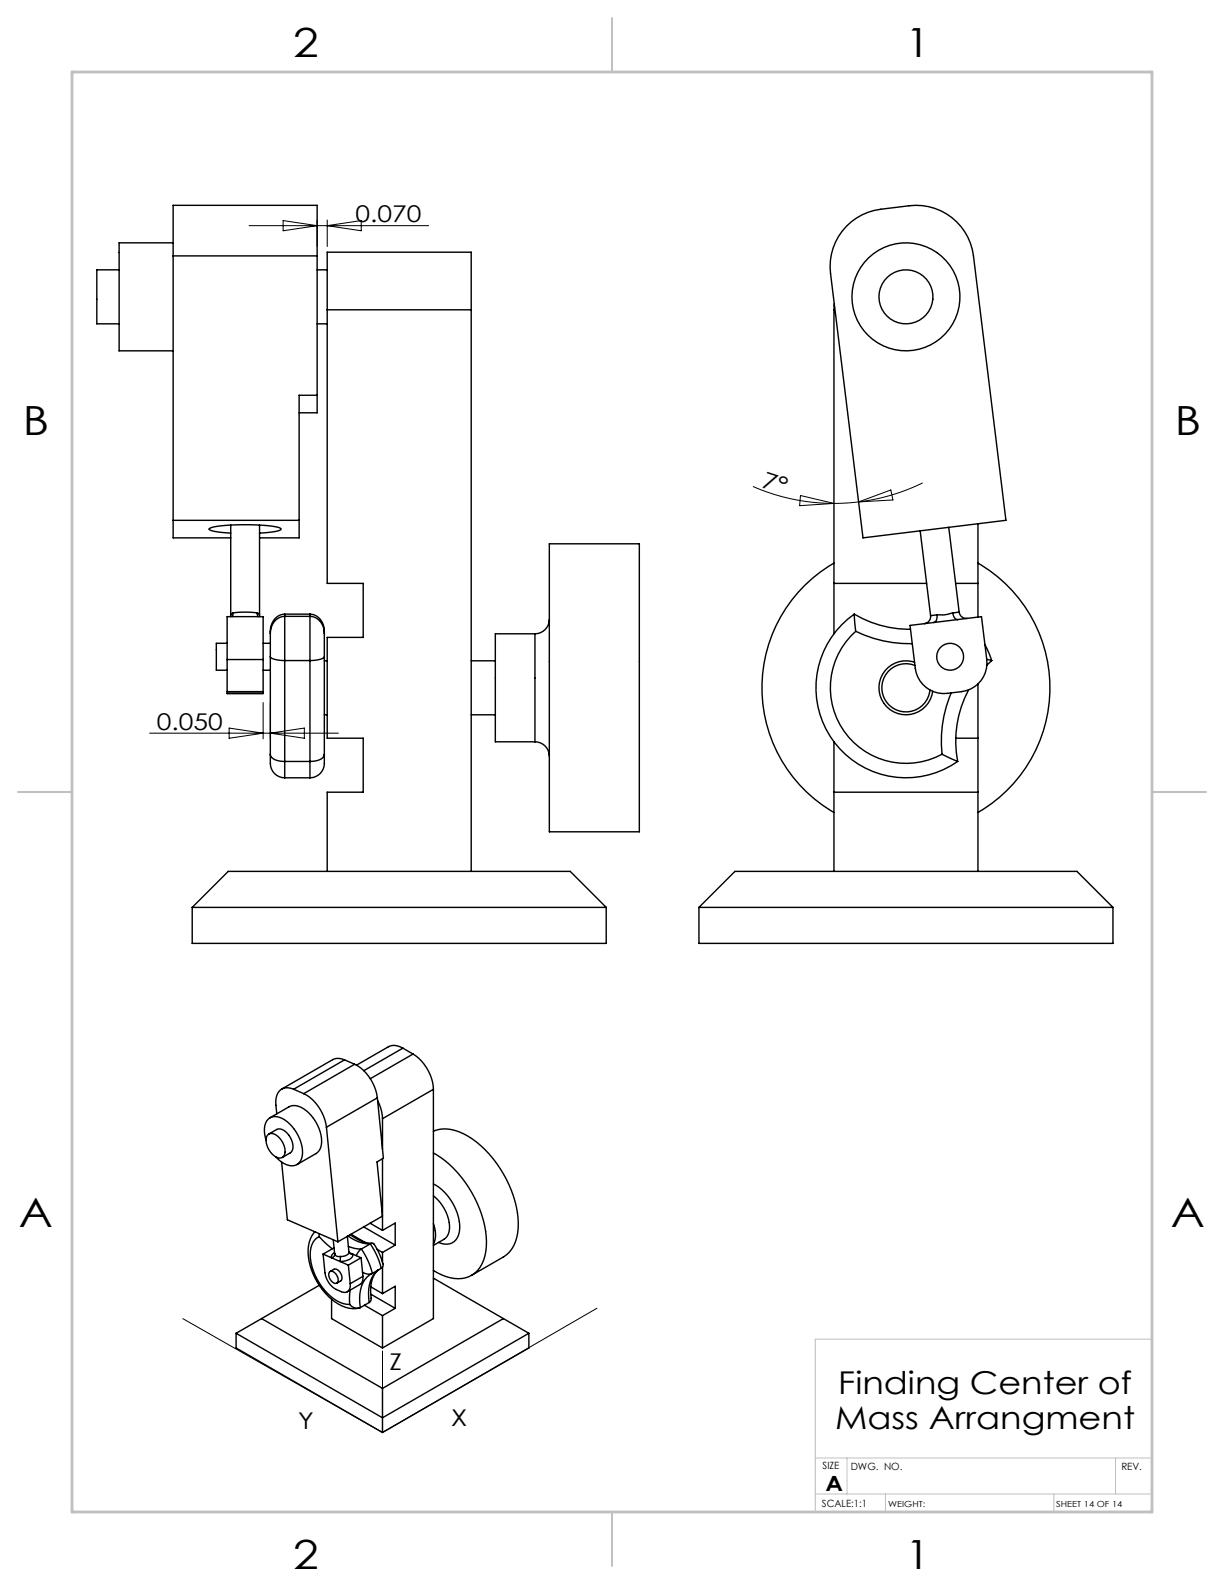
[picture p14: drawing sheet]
<svg xmlns="http://www.w3.org/2000/svg" width="216mm" height="279mm" viewBox="0 0 216 279" stroke-linecap="round" stroke-linejoin="round" font-family="sans-serif">
<defs><g id="words">
<g font-size="7.1">
<text x="51.7" y="10.1">2</text>
<text x="159.7" y="10.1">1</text>
<text x="4" y="76.7">B</text>
<text x="207.2" y="76.7">B</text>
<text x="3.3" y="216.4">A</text>
<text x="206.5" y="216.4">A</text>
<text x="51.7" y="276.8">2</text>
<text x="159.7" y="276.8">1</text>
</g>
<g font-size="5.5">
<text x="147.9" y="246">Finding Center of</text>
<text x="147.3" y="252">Mass Arrangment</text>
</g>
<g font-size="4.1">
<text x="62.7" y="39.2">0.070</text>
<text x="134.1" y="85.8" transform="rotate(18 134.1 85.8)">7°</text>
<text x="27.7" y="128.8">0.050</text>
<text x="68.7" y="241.6">Z</text>
<text x="79.6" y="251.6">X</text>
<text x="52.6" y="252">Y</text>
</g>
<text font-size="3.7" x="145.6" y="263.1">A</text>
<g font-size="1.8">
<text x="145.1" y="259.2">SIZE</text>
<text x="150.1" y="259.3">DWG. NO.</text>
<text x="197.8" y="259.4">REV.</text>
<text x="145" y="265.8">SCALE:1:1</text>
</g>
<g font-size="1.5">
<text x="156.7" y="265.9">WEIGHT:</text>
<text x="186.3" y="265.9">SHEET 14 OF 14</text>
</g>
</g></defs>
<g fill="none" stroke="#000" stroke-width=".18">
<path d="M43.9 39.8h31.7M49.9 38.9l6 .9-6 .9zM55.9 38.8v4.7M57.7 38.8v4.7M57.7 39.8l6-.9v1.8zM132.8 85.8a35.7 35.7 0 0 0 14.3 3M141.2 87.4l5.9 1.4-6.1 .4zM151.4 88.5l-4.3 .3M151.4 88.5l5.7-2.1 .4 1.8zM162.8 85.2a35.6 35.6 0 0 1-11.4 3.3M26.4 129.3h33.3M40.4 128.4l6 .9-6 .9z"/>
<path d="M46.4 123.9v6.4M47.7 123.9v6.4M47.7 129.3l6-.9v1.8zM32.3 232.6l35.2 20.1M67.5 238.3v14.4M105.3 230.8l-37.8 21.9"/>
</g>
<path d="M203.2 236.2h-59.4v30.5M143.8 257.2h59.4M149.4 257.2v6.3M196.8 257.2v6.3M143.8 263.5h59.4M156.2 263.5v3.2M185.9 263.5v3.2" fill="none" stroke="#c0c0c0" stroke-width=".18"/>
<path d="M107.9 3.2v9.5M3.2 139.7h9.5M203.2 139.7h9.5M107.9 266.7v9.5" fill="none" stroke="#c0c0c0" stroke-width=".25"/>
<path d="M12.7 12.7h190.5v254h-190.5z" fill="none" stroke="#c0c0c0" stroke-width=".5"/>
<g fill="none" stroke="#000" stroke-width=".25">
<path d="M149.3 39.9a10.2 10.2 0 0 1 6-3l5.1-.6a10.2 10.2 0 0 1 11.3 8.8l5.7 46.7-25.2 3.1-5.7-46.7a10.2 10.2 0 0 1 2.8-8.3zM21 47.6h-3.9v9.5h3.9M30.5 42.8h-9.5v19.1h9.5M30.5 45.1v-8.9h25.4v8.9M30.5 45.1v49.8h10.2M30.5 45.1h25.4M55.9 57.1h1.8M55.9 47.6h1.8M55.9 45.1v27.7h-3.1M57.7 54.6v-10.1h25.4v10.1M57.7 54.6v48.3h6.4v9.5h-6.4v17.8h6.4v9.5h-6.4v14M57.7 54.6h25.4"/>
<path d="M83.1 54.6v99.1M147.2 53.6l-.1 58.2M55.9 69.7h-3.1v25.2h-7M30.5 91.8h22.3M40.7 94a10.8 10.8 0 0 1-3.7-.6v-.2a23 23 0 0 1 7.8-.6 12.4 12.4 0 0 1 4.8 .7v.1a8.6 8.6 0 0 1-3.8 .6M40.7 92.6v15.8M45.8 92.6v15.8M96.9 95.9h15.9v50.8h-15.9zM147.1 99.3a25.4 25.4 0 0 0 0 44M162.3 93.6l1.8 15M167.4 93l1.8 15M172.5 99.3a25.4 25.4 0 0 1 0 44"/>
<path d="M172.5 92.4v16.4M40.1 116.3v5.7M40.1 113.5h-1.9v4.7h1.9M40.1 116.3h6.3M40.1 116.3v-7.5h6.3v7.5M40.7 108.4v.4M41.1 108.1a16.2 16.2 0 0 1 4.3 0M41.1 108.1l-.1 .7M41.1 108.1l-.4 .3M45.4 108.1l.1 .7M45.4 108.1l.4 .3M45.8 108.4v.4"/>
<path d="M46.4 116.3v5.7M46.4 118.2h1.3M46.4 113.5h1.3M47.7 115.9v17.1M47.7 115.9a2.49 2.49 0 0 0 2.1 .6h.4M47.7 111.7v4.2M50.2 116.5v17.8M50.2 108.7v7.8M50.2 108.7a2.84 2.84 0 0 0-2.5 3M50.2 108.3a2.98 2.98 0 0 0-2.5 3.4M50.2 116.5h4.5M50.2 108.7h4.5"/>
<path d="M50.2 108.3h4.5M50.2 108.3v.4M54.7 116.5v17.8M54.7 108.7v7.8M54.7 108.7a2.84 2.84 0 0 1 2.5 3M54.7 108.3a2.98 2.98 0 0 1 2.5 3.4M54.7 108.3v.4M57.2 115.9a2.49 2.49 0 0 1-2.1 .6h-.4M57.2 115.9v17.1M57.2 111.7v4.2M57.2 116.6h.5M83.1 116.6h4.3"/>
<path d="M94.4 111.8h-7v19h7M94.4 111.8v19M96.9 109.3a2.54 2.54 0 0 1-2.5 2.5M147.1 102.9h16.3M150.7 108.3a19 19 0 0 0 9.9 2.7M150.7 108.3l.2 3.1M150.7 108.3a15.9 15.9 0 0 0-3.9 22.1 15.9 15.9 0 0 0 22.1 3.9M150.9 111.4a13.3 13.3 0 0 0-2 17.6 13.3 13.3 0 0 0 17.3 4M150.9 111.4a21.6 21.6 0 0 0 10 2.1M160.5 110.3l12.6-1.5 1 7.5a5.1 5.1 0 0 1-4.5 5.7 7.7 7.7 0 0 1-5.6-.3 5.1 5.1 0 0 1-2.6-3.8zM161.3 116.8a4.8 4.8 0 0 0-6.1 3.3 4.8 4.8 0 0 0 3.7 5.9 4.8 4.8 0 0 0 5.6-4.1M161.4 117.4a4.3 4.3 0 0 0-5.7 2.7 4.3 4.3 0 0 0 3.3 5.4 4.3 4.3 0 0 0 5-3.8"/>
<path d="M164.1 108.6a1.27 1.27 0 0 1-1.1 1.4M165.3 108.5a1.12 1.12 0 0 1-.6 1.3M165.3 108.5l-1.2 .1M168.1 108.1a1.12 1.12 0 0 0 .8 1.2M168.1 108.1l-1.7 .4h-1.1M168.6 102.9h3.9M169.2 108a1.27 1.27 0 0 0 1.4 1.1M169.2 108l-1.1 .1M173.7 113.7l1.2 2.8M174 116.3l.9 .2M174.9 116.5l-.8 .8M40.1 122v.3h6.3v-.3"/>
<path d="M40.1 122h6.3M47.7 133v.6a3.9 3.9 0 0 0 .7 2.9 2.54 2.54 0 0 0 1.8 .7M47.7 133a1.37 1.37 0 0 0 1.4 1.2l1.1 .1M50.2 134.3v2.9M50.2 137.2h4.5M50.2 134.3h4.5M54.7 134.3v2.9M57.2 133v.6a3.9 3.9 0 0 1-.7 2.9 2.54 2.54 0 0 1-1.8 .7M57.2 133a1.37 1.37 0 0 1-1.5 1.2l-1 .1M57.2 126.1h.5M83.1 126.1h4.3M94.4 130.8a2.54 2.54 0 0 1 2.5 2.6"/>
<path d="M147.1 139.7h25.4M147.1 130.8v22.9M166.2 133l2.7 1.3M167.8 122.2a21.6 21.6 0 0 0-1.6 10.8M168.6 130.2h3.9M170.9 121.7a19.1 19.1 0 0 0-2 12.6M172.5 120.6v33.1M33.9 160.1v6.3h73v-6.3M33.9 160.1h73M33.9 160.1l6.4-6.4h60.3l6.3 6.4M123.3 160.1h73M123.3 160.1v6.3h73v-6.3"/>
<path d="M123.3 160.1l6.3-6.4h60.4l6.3 6.4M47.6 197.2l3.4-2a3.1 3.1 0 0 1 3.5 1.1 6.9 6.9 0 0 1 2.1 6 1.89 1.89 0 0 1-.9 1.2l-3.3 1.9M51.8 192.1a2.12 2.12 0 0 0-2.3 .1 2.12 2.12 0 0 0-.9 2.1l.2 2.2M51.8 192.1l1.8 .8M53.6 192.9a7.8 7.8 0 0 1 4 5.9M57.6 198.8l2 20.2M60.8 186.9a2.36 2.36 0 0 0-2.1 0l-9 5.2M60.8 186.9l-9 5.2M60.8 186.9l1.8 .8M62.6 187.7a7.8 7.8 0 0 1 4 5.9M62.6 187.7l-9 5.2M66.6 193.6l-9 5.2"/>
<path d="M66.6 193.6l1 10.7-1.1 .6 1 9.6-7.9 4.5M66.6 194.1l.7 2 .2 1.2M67.5 197.3v5.4M71.1 184.9a2.5 2.5 0 0 0-2.6-.3l-5.6 3.3M71.1 184.9l1.8 1M71.1 184.9l-6.9 4M72.9 185.9a7.9 7.9 0 0 1 3.5 6.2M72.9 185.9l-7.6 4.4M76.4 199.5a6.5 6.5 0 0 1 6.1 .9 19.9 19.9 0 0 1 8.9 15.4 6.6 6.6 0 0 1-2.5 5.8l-5.7 3.4M76.4 192.1l-8.9 5.2M76.4 192.1v40.5l-8.9 5.2M46.9 201.1a3.7 3.7 0 0 1 .4-3.7 2.51 2.51 0 0 1 3.3 .4 6.9 6.9 0 0 1 2.6 6.5 1.94 1.94 0 0 1-3.1 .9l-1.5-1.1"/>
<path d="M47.2 200.2a1.27 1.27 0 0 1 1.8 .2 3.2 3.2 0 0 1 1.1 3.5 1.12 1.12 0 0 1-1.7 0 3.4 3.4 0 0 1-1.3-3.4zM47.4 200l1.4-.8a2.12 2.12 0 0 1 2.4 1.5 2.04 2.04 0 0 1 0 2.7l-1.4 .8M49.7 205l1 10.2 8.9 3.8M55.5 217.3a6.2 6.2 0 0 0-.8 6 11 11 0 0 0 6.3 7.3 4.3 4.3 0 0 0 2.3 .1M56.3 218.1a3.5 3.5 0 0 0-1.5 3.9 10.3 10.3 0 0 0 5.3 7.8l1.6 .3M56.3 218.1l2.3 2.2M56.3 217.6v.5M58.8 218.7l.2 2.4M61.3 218.1l.3 2.8M61.4 218a6.6 6.6 0 0 0 3.9 1.4M61.4 219.8l1.1 .4 1.2 .1M61.8 217.8a6.4 6.4 0 0 0 3.9 1.5"/>
<path d="M61.9 217.7l2.4 1.4M64.2 216.4l5.5 3.2M65.3 215.8l2.2 1.2M65.3 219.4h.6a9.7 9.7 0 0 1 1.7 3.9l-.4 .4M65.3 219.4a13.1 13.1 0 0 1 1.9 4.3M65.3 219.4l-1.6 .9M67.5 204.4v12.6M67.5 217l2.2-1.3v3.9M69.7 219.6l-2.2 1.3M76.4 203.4a19.5 19.5 0 0 1 9.4 16.5 5.9 5.9 0 0 1-3 5.3 6.8 6.8 0 0 1-6.4-1.1M76.4 215.8a4.5 4.5 0 0 1 0 3.6M76.4 208.8a9 9 0 0 1 4.6 8.5 2.4 2.4 0 0 1-3.6 1.9"/>
<path d="M76.4 210.9a7.1 7.1 0 0 1 2.8 6.4 1.99 1.99 0 0 1-.9 1.3l-1.9 1.1M41.6 235.2l25.9 14.9 25.8-14.9M41.6 235.2v2.6l25.9 14.9M46.1 232.6l21.4 12.3M46.1 232.6l-4.5 2.6M56.3 226.7l-10.2 5.9M57 221.2l.3 3.3a3.8 3.8 0 0 0 3.9 3.4 1.28 1.28 0 0 0 .6-1.5M57 221.2l4.4 2M58.1 224.4a.89 .89 0 0 1 1.3 .5l.1 .3a.66 .66 0 0 1 .2 .8 .66 .66 0 0 1-.8 .3 1.57 1.57 0 0 1-.8-1.9zM58.2 224.3l.7-.4a1.37 1.37 0 0 1 1.2 2l-.7 .4M58.5 229.2v3.4l9 5.2M58.9 220.1l-1.9 1.1"/>
<path d="M59 221a.79 .79 0 0 0-.5 .9 .65 .65 0 0 0 .5-.7M59 221.1v.1M59 221.2a.8 .8 0 0 0 1 .4M61.4 223.2l.4 3.2M61.6 220.9a1.29 1.29 0 0 1-1.6 .7M61.6 220.9h.1M61.6 220.9l.2 .3h.4a1.24 1.24 0 0 1-1.3 1.2l-.9 .1v-.9M61.6 220.9v.1M61.6 220.9l2.1 1M61.7 230.1l.1 .1a1.63 1.63 0 0 0 1.8 .5M61.8 227.6l-.1 2.5M63.7 221.9l-2.3 1.3"/>
<path d="M63.7 221.9l.3 3.2M63.7 220.3l-.5 .5-.4 .7M63.7 220.3a13.1 13.1 0 0 1 2 4.3M63.9 224.4a1.9 1.9 0 0 0 1.8 .2M64 225.1a1.44 1.44 0 0 1-.5 1.5l-2.2 1.3M64 225.1l-2.2 1.3M64.3 230.2l3.2 1.9M65.1 229.7l-1.5 1M65.4 228.3l4.3 2.5M65.4 224.8a4.6 4.6 0 0 0-2 4.2l.2 1.7M65.4 227l2.1 1.2M65.6 224.7h-.2"/>
<path d="M66.5 220.4l1 .5M66.7 224a5.3 5.3 0 0 0-1.7 4.9l.1 .8M66.8 224a4.2 4.2 0 0 0-1.4 3.5l.1 1.8-.4 .4M67.2 223.7l-1.5 .9M67.5 220.9v1.7M67.5 223.5v4.7M67.5 232.1v5.7M67.5 228.2l2.2-1.3v3.9M69.7 230.8l-2.2 1.3M76.4 225.5l16.9 9.7M88.8 232.6l-21.3 12.3M93.3 235.2v2.6l-25.8 14.9"/>
<path d="M67.5 244.9v7.8"/>
<circle cx="159.8" cy="52.4" r="4.8"/>
<circle cx="159.8" cy="52.4" r="9.5"/>
<circle cx="167.6" cy="115.8" r="2.37"/>
</g>
<use href="#words"/>
</svg>
